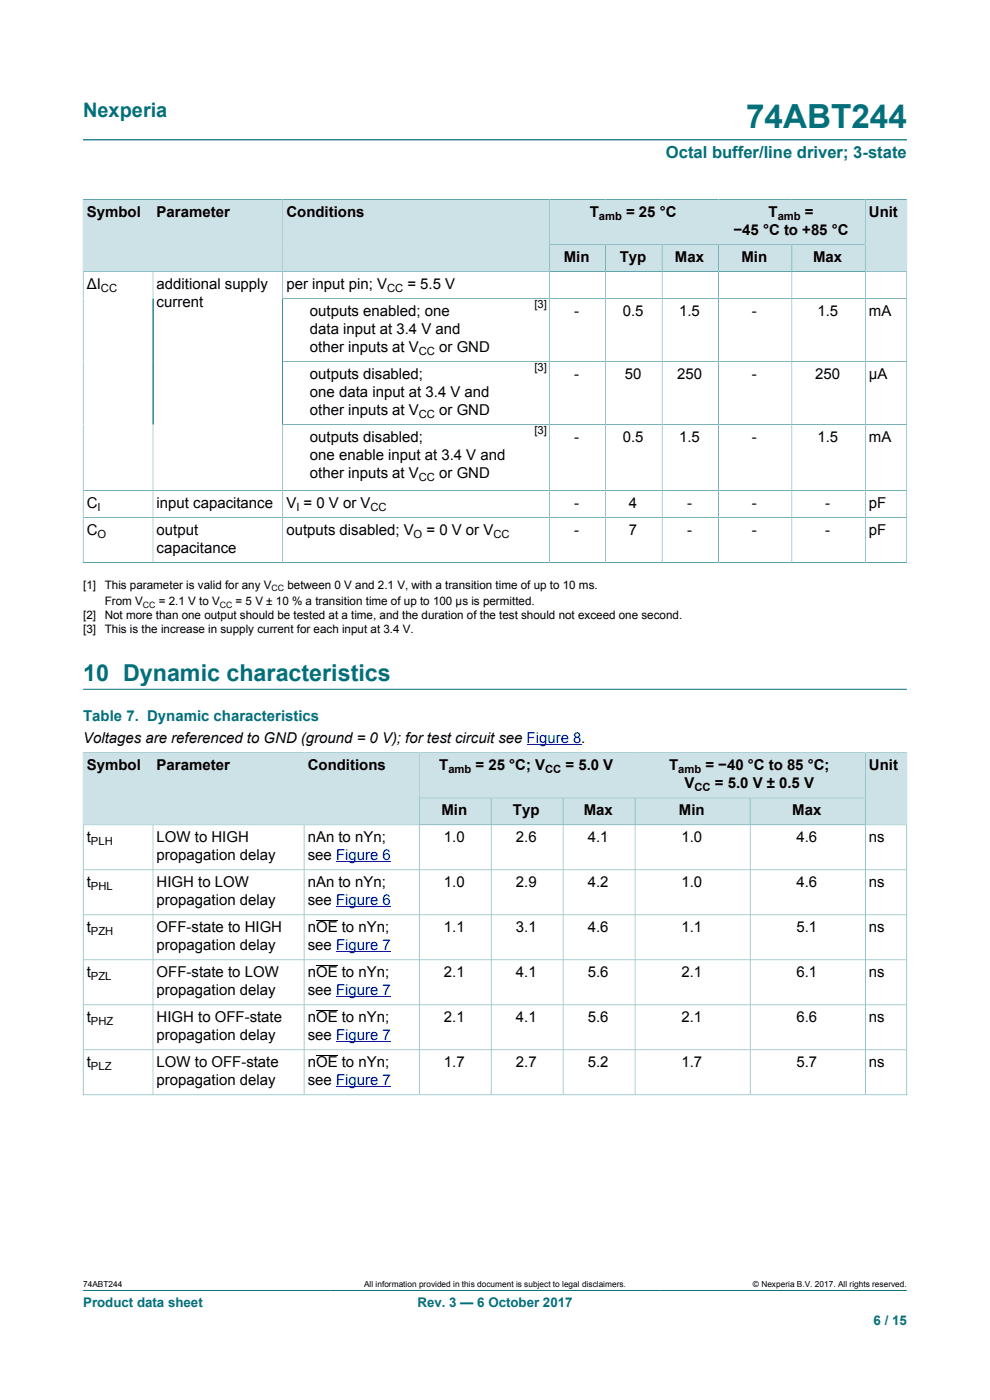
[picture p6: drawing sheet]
<svg xmlns="http://www.w3.org/2000/svg" width="210mm" height="297mm" viewBox="0 0 210 297" stroke-linecap="round" stroke-linejoin="round" font-family="sans-serif">
<defs><g id="words">
<text font-size="7.1" fill="#036f7b" x="158.3" y="27.2">74ABT244</text>
<text font-size="4.9" fill="#036f7b" x="17.6" y="144.5">10 Dynamic characteristics</text>
<text font-size="4.2" fill="#036f7b" x="17.6" y="24.8">Nexperia</text>
<text font-size="3.5" fill="#036f7b" x="141.2" y="33.5">Octal buffer/line driver; 3-state</text>
<g font-size="3.2">
<text x="18.4" y="46">Symbol</text>
<text x="33.2" y="46">Parameter</text>
<text x="60.8" y="46">Conditions</text>
<text x="125.1" y="46">T</text>
<text x="132.8" y="46">= 25 °C</text>
<text x="163" y="46">T</text>
<text x="170.7" y="46">=</text>
<text x="184.3" y="46">Unit</text>
<text x="155.6" y="49.8">−45 °C to +85 °C</text>
<text x="119.6" y="55.6">Min</text>
<text x="131.5" y="55.6">Typ</text>
<text x="143.2" y="55.6">Max</text>
<text x="157.3" y="55.6">Min</text>
<text x="172.5" y="55.6">Max</text>
<text x="18.4" y="61.3">ΔI</text>
<text x="33.2" y="61.3">additional supply</text>
<text x="33.2" y="65.1">current</text>
<text x="60.8" y="61.3">per input pin; V</text>
<text x="86.4" y="61.3">= 5.5 V</text>
<text x="65.8" y="67">outputs enabled; one</text>
<text x="65.8" y="70.9">data input at 3.4 V and</text>
<text x="121.8" y="67">-</text>
<text x="132.1" y="67">0.5</text>
<text x="144.1" y="67">1.5</text>
<text x="159.5" y="67">-</text>
<text x="173.4" y="67">1.5</text>
<text x="184.3" y="67">mA</text>
<text x="65.8" y="74.7">other inputs at V</text>
<text x="93.2" y="74.7">or GND</text>
<text x="65.8" y="80.4">outputs disabled;</text>
<text x="121.8" y="80.4">-</text>
<text x="132.5" y="80.4">50</text>
<text x="143.6" y="80.4">250</text>
<text x="159.5" y="80.4">-</text>
<text x="172.9" y="80.4">250</text>
<text x="184.3" y="80.4">μA</text>
<text x="65.8" y="84.2">one data input at 3.4 V and</text>
<text x="65.8" y="88">other inputs at V</text>
<text x="93.2" y="88">or GND</text>
<text x="65.8" y="93.8">outputs disabled;</text>
<text x="121.8" y="93.8">-</text>
<text x="132.1" y="93.8">0.5</text>
<text x="144.1" y="93.8">1.5</text>
<text x="159.5" y="93.8">-</text>
<text x="173.4" y="93.8">1.5</text>
<text x="184.3" y="93.8">mA</text>
<text x="65.8" y="97.6">one enable input at 3.4 V and</text>
<text x="65.8" y="101.4">other inputs at V</text>
<text x="93.2" y="101.4">or GND</text>
<text x="18.4" y="107.7">C</text>
<text x="33.2" y="107.7">input capacitance</text>
<text x="60.8" y="107.7">V = 0 V or V</text>
<text x="121.8" y="107.7">-</text>
<text x="133.4" y="107.7">4</text>
<text x="145.7" y="107.7">-</text>
<text x="159.5" y="107.7">-</text>
<text x="175.1" y="107.7">-</text>
<text x="184.3" y="107.7">pF</text>
<text x="18.4" y="113.5">C</text>
<text x="33.2" y="113.5">output</text>
<text x="60.8" y="113.5">outputs disabled; V</text>
<text x="90.5" y="113.5">= 0 V or V</text>
<text x="121.8" y="113.5">-</text>
<text x="133.4" y="113.5">7</text>
<text x="145.7" y="113.5">-</text>
<text x="159.5" y="113.5">-</text>
<text x="175.1" y="113.5">-</text>
<text x="184.3" y="113.5">pF</text>
<text x="33.2" y="117.3">capacitance</text>
<text x="17.6" y="157.6">Voltages are referenced to GND (ground = 0 V); for test circuit see Figure 8.</text>
<text x="18.4" y="163.4">Symbol</text>
<text x="33.2" y="163.4">Parameter</text>
<text x="65.3" y="163.4">Conditions</text>
<text x="93.2" y="163.4">T</text>
<text x="100.9" y="163.4">= 25 °C; V</text>
<text x="120" y="163.4">= 5.0 V</text>
<text x="141.9" y="163.4">T</text>
<text x="145.2" y="167.2">V</text>
<text x="149.6" y="163.4">= −40 °C to 85 °C;</text>
<text x="151.6" y="167.2">= 5.0 V ± 0.5 V</text>
<text x="184.3" y="163.4">Unit</text>
<text x="93.6" y="172.9">Min</text>
<text x="108.8" y="172.9">Typ</text>
<text x="123.8" y="172.9">Max</text>
<text x="144" y="172.9">Min</text>
<text x="168.1" y="172.9">Max</text>
<text x="18.4" y="178.7">t</text>
<text x="33.2" y="178.7">LOW to HIGH</text>
<text x="65.3" y="178.7">nAn to nYn;</text>
<text x="94.2" y="178.7">1.0</text>
<text x="109.4" y="178.7">2.6</text>
<text x="124.7" y="178.7">4.1</text>
<text x="144.5" y="178.7">1.0</text>
<text x="169" y="178.7">4.6</text>
<text x="184.3" y="178.7">ns</text>
<text x="33.2" y="182.5">propagation delay</text>
<text x="65.3" y="182.5">see Figure 6</text>
<text x="18.4" y="188.2">t</text>
<text x="33.2" y="188.2">HIGH to LOW</text>
<text x="65.3" y="188.2">nAn to nYn;</text>
<text x="94.2" y="188.2">1.0</text>
<text x="109.4" y="188.2">2.9</text>
<text x="124.7" y="188.2">4.2</text>
<text x="144.5" y="188.2">1.0</text>
<text x="169" y="188.2">4.6</text>
<text x="184.3" y="188.2">ns</text>
<text x="18.4" y="197.8">t</text>
<text x="33.2" y="192">propagation delay</text>
<text x="33.2" y="197.8">OFF-state to HIGH</text>
<text x="65.3" y="192">see Figure 6</text>
<text x="65.3" y="197.8">nOE to nYn;</text>
<text x="94.2" y="197.8">1.1</text>
<text x="109.4" y="197.8">3.1</text>
<text x="124.7" y="197.8">4.6</text>
<text x="144.5" y="197.8">1.1</text>
<text x="169" y="197.8">5.1</text>
<text x="184.3" y="197.8">ns</text>
<text x="33.2" y="201.6">propagation delay</text>
<text x="65.3" y="201.6">see Figure 7</text>
<text x="18.4" y="207.3">t</text>
<text x="33.2" y="207.3">OFF-state to LOW</text>
<text x="65.3" y="207.3">nOE to nYn;</text>
<text x="94.2" y="207.3">2.1</text>
<text x="109.4" y="207.3">4.1</text>
<text x="124.7" y="207.3">5.6</text>
<text x="144.5" y="207.3">2.1</text>
<text x="169" y="207.3">6.1</text>
<text x="184.3" y="207.3">ns</text>
<text x="33.2" y="211.1">propagation delay</text>
<text x="65.3" y="211.1">see Figure 7</text>
<text x="18.4" y="216.9">t</text>
<text x="33.2" y="216.9">HIGH to OFF-state</text>
<text x="33.2" y="220.7">propagation delay</text>
<text x="65.3" y="216.9">nOE to nYn;</text>
<text x="65.3" y="220.7">see Figure 7</text>
<text x="94.2" y="216.9">2.1</text>
<text x="109.4" y="216.9">4.1</text>
<text x="124.7" y="216.9">5.6</text>
<text x="144.5" y="216.9">2.1</text>
<text x="169" y="216.9">6.6</text>
<text x="184.3" y="216.9">ns</text>
<text x="18.4" y="226.4">t</text>
<text x="33.2" y="226.4">LOW to OFF-state</text>
<text x="65.3" y="226.4">nOE to nYn;</text>
<text x="94.2" y="226.4">1.7</text>
<text x="109.4" y="226.4">2.7</text>
<text x="124.7" y="226.4">5.2</text>
<text x="144.5" y="226.4">1.7</text>
<text x="169" y="226.4">5.7</text>
<text x="184.3" y="226.4">ns</text>
<text x="33.2" y="230.2">propagation delay</text>
<text x="65.3" y="230.2">see Figure 7</text>
</g>
<text font-size="3.2" fill="#036f7b" x="17.6" y="153">Table 7. Dynamic characteristics</text>
<g font-size="2.8" fill="#036f7b">
<text x="17.6" y="277.3">Product data sheet</text>
<text x="88.5" y="277.3">Rev. 3 — 6 October 2017</text>
<text x="185.3" y="281">6 / 15</text>
</g>
<g font-size="2.5">
<text x="17.6" y="125">[1]</text>
<text x="22.2" y="125">This parameter is valid for any V</text>
<text x="61" y="125">between 0 V and 2.1 V, with a transition time of up to 10 ms.</text>
<text x="17.6" y="131.4">[2]</text>
<text x="22.2" y="128.4">From V</text>
<text x="22.2" y="131.4">Not more than one output should be tested at a time, and the duration of the test should not exceed one second.</text>
<text x="33.7" y="128.4">= 2.1 V to V</text>
<text x="50" y="128.4">= 5 V ± 10 % a transition time of up to 100 μs is permitted.</text>
<text x="17.6" y="134.4">[3]</text>
<text x="22.2" y="134.4">This is the increase in supply current for each input at 3.4 V.</text>
</g>
<g font-size="2.4">
<text x="127" y="46.6">amb</text>
<text x="165" y="46.6">amb</text>
<text x="21.4" y="61.9">CC</text>
<text x="82.1" y="61.9">CC</text>
<text x="113.3" y="65.4">[3]</text>
<text x="88.9" y="75.3">CC</text>
<text x="113.3" y="78.8">[3]</text>
<text x="88.9" y="88.6">CC</text>
<text x="113.3" y="92.1">[3]</text>
<text x="88.9" y="102">CC</text>
<text x="20.7" y="108.4">I</text>
<text x="62.9" y="108.4">I</text>
<text x="78.6" y="108.4">CC</text>
<text x="20.7" y="114.1">O</text>
<text x="87.7" y="114.1">O</text>
<text x="104.7" y="114.1">CC</text>
<text x="95.1" y="164">amb</text>
<text x="115.6" y="164">CC</text>
<text x="143.9" y="164">amb</text>
<text x="147.3" y="167.8">CC</text>
<text x="19.3" y="179.3">PLH</text>
<text x="19.3" y="188.8">PHL</text>
<text x="19.3" y="198.4">PZH</text>
<text x="19.3" y="207.9">PZL</text>
<text x="19.3" y="217.5">PHZ</text>
<text x="19.3" y="227">PLZ</text>
</g>
<g font-size="1.9">
<text x="57.6" y="125.5">CC</text>
<text x="30.3" y="128.9">CC</text>
<text x="46.6" y="128.9">CC</text>
</g>
<g font-size="1.8">
<text x="17.6" y="273.1">74ABT244</text>
<text x="77.2" y="273.1">All information provided in this document is subject to legal disclaimers.</text>
<text x="159.7" y="273.1">© Nexperia B.V. 2017. All rights reserved.</text>
</g>
</g></defs>
<path d="M17.6 29.7h174.8M116.5 42.3h35.9v9.6h-35.9zM17.6 273.8h174.8" fill="none" stroke="#036f7b" stroke-width=".21"/>
<path d="M116.6 42.4h35.8v9.4h-35.8z" fill="#cde2e7"/>
<path d="M152.4 42.3h31.1v9.6h-31.1z" fill="none" stroke="#036f7b" stroke-width=".21"/>
<path d="M152.5 42.4h31v9.4h-31z" fill="#cde2e7"/>
<path d="M17.6 42.3v15.3h14.9v-15.3h-14.9" fill="none" stroke="#036f7b" stroke-width=".21"/>
<path d="M17.7 42.4h14.7v15.1h-14.7z" fill="#cde2e7"/>
<path d="M32.5 42.3h27.5v15.3h-27.5z" fill="none" stroke="#036f7b" stroke-width=".21"/>
<path d="M32.5 42.4h27.4v15.1h-27.4z" fill="#cde2e7"/>
<path d="M112.6 42.3h-52.6v15.3h52.6" fill="none" stroke="#036f7b" stroke-width=".21"/>
<path d="M60.1 42.4h52.5v15.1h-52.5z" fill="#cde2e7"/>
<path d="M112.6 42.3h3.9v15.3h-3.9" fill="none" stroke="#036f7b" stroke-width=".21"/>
<g fill="#cde2e7">
<path d="M112.6 42.4h3.8v15.1h-3.8z"/>
<path d="M116.6 52h11.8v5.5h-11.8z"/>
</g>
<path d="M116.5 51.9h12v5.7h-12z" fill="none" stroke="#036f7b" stroke-width=".21"/>
<path d="M128.6 52h11.8v5.5h-11.8z" fill="#cde2e7"/>
<path d="M128.5 51.9h12v5.7h-12z" fill="none" stroke="#036f7b" stroke-width=".21"/>
<path d="M140.5 52h11.9v5.5h-11.9z" fill="#cde2e7"/>
<path d="M140.5 51.9h11.9v5.7h-11.9z" fill="none" stroke="#036f7b" stroke-width=".21"/>
<path d="M152.5 52h15.4v5.5h-15.4z" fill="#cde2e7"/>
<path d="M152.4 51.9h15.6v5.7h-15.6z" fill="none" stroke="#036f7b" stroke-width=".21"/>
<path d="M168.1 52h15.4v5.5h-15.4z" fill="#cde2e7"/>
<path d="M192.4 42.3v15.3h-24.4v-5.7h15.5M192.4 42.3h-8.9v15.3" fill="none" stroke="#036f7b" stroke-width=".21"/>
<path d="M183.6 42.4h8.7v15.1h-8.7z" fill="#cde2e7"/>
<g fill="none" stroke="#036f7b" stroke-width=".21">
<path d="M32.5 57.6v61.7M60 57.6v61.7M116.5 57.6v61.7M128.5 57.6v61.7M140.5 57.6v61.7M152.4 57.6v61.7M168 57.6v61.7M183.5 57.6v61.7M60 63.4h132.4M60 76.7h132.4M60 90.1h132.4M17.6 119.3h174.8"/>
<path d="M17.6 119.4v-61.8h174.8v61.8M17.6 104.1h174.8M17.6 109.8h174.8M17.6 146.2h174.8M88.9 159.7h45.8v9.6h-45.8z"/>
</g>
<path d="M111.7 157.9h11.6" fill="none" stroke="#00f" stroke-width=".21"/>
<path d="M89 159.8h45.6v9.4h-45.6z" fill="#cde2e7"/>
<path d="M134.7 159.7h48.8v9.6h-48.8z" fill="none" stroke="#036f7b" stroke-width=".21"/>
<path d="M134.8 159.8h48.7v9.4h-48.7z" fill="#cde2e7"/>
<path d="M17.6 159.6v15.4h14.9v-15.3h-14.9" fill="none" stroke="#036f7b" stroke-width=".21"/>
<path d="M17.7 159.8h14.7v15.1h-14.7z" fill="#cde2e7"/>
<path d="M32.5 159.7h32v15.3h-32z" fill="none" stroke="#036f7b" stroke-width=".21"/>
<path d="M32.5 159.8h31.9v15.1h-31.9z" fill="#cde2e7"/>
<path d="M64.5 159.7h24.4v15.3h-24.4z" fill="none" stroke="#036f7b" stroke-width=".21"/>
<g fill="#cde2e7">
<path d="M64.6 159.8h24.3v15.1h-24.3z"/>
<path d="M89 169.3h15.1v5.6h-15.1z"/>
</g>
<path d="M88.9 169.3h15.3v5.7h-15.3z" fill="none" stroke="#036f7b" stroke-width=".21"/>
<path d="M104.3 169.3h15.1v5.6h-15.1z" fill="#cde2e7"/>
<path d="M104.2 169.3h15.2v5.7h-15.2z" fill="none" stroke="#036f7b" stroke-width=".21"/>
<path d="M119.5 169.3h15.1v5.6h-15.1z" fill="#cde2e7"/>
<path d="M119.4 169.3h15.3v5.7h-15.3z" fill="none" stroke="#036f7b" stroke-width=".21"/>
<path d="M134.8 169.3h24.3v5.6h-24.3z" fill="#cde2e7"/>
<path d="M134.7 169.3h24.4v5.7h-24.4z" fill="none" stroke="#036f7b" stroke-width=".21"/>
<path d="M159.2 169.3h24.3v5.6h-24.3z" fill="#cde2e7"/>
<path d="M192.4 159.6v15.4h-33.3v-5.7h24.4M192.4 159.7h-8.9v15.3" fill="none" stroke="#036f7b" stroke-width=".21"/>
<path d="M183.6 159.8h8.7v15.1h-8.7z" fill="#cde2e7"/>
<g fill="none" stroke="#036f7b" stroke-width=".21">
<path d="M32.5 175v57.3M64.5 175v57.3M88.9 175v57.3M104.2 175v57.3M119.4 175v57.3M134.7 175v57.3M159.1 175v57.3M183.5 175v57.3M17.6 184.5h174.8M17.6 194.1h174.8M17.6 203.6h174.8M17.6 213.2h174.8"/>
<path d="M17.6 232.3h174.8M17.6 232.3v-57.3h174.8v57.3M17.6 222.7h174.8"/>
</g>
<path d="M71.3 182.8h11.6M71.3 192.4h11.6M71.3 201.9h11.6M71.3 211.5h11.6M71.3 221h11.6M71.3 230.6h11.6" fill="none" stroke="#00f" stroke-width=".21"/>
<path d="M67 195.3h4.6M67 204.8h4.6M67 214.4h4.6M67 223.9h4.6" fill="none" stroke="#000" stroke-width=".21"/>
<use href="#words"/>
</svg>
